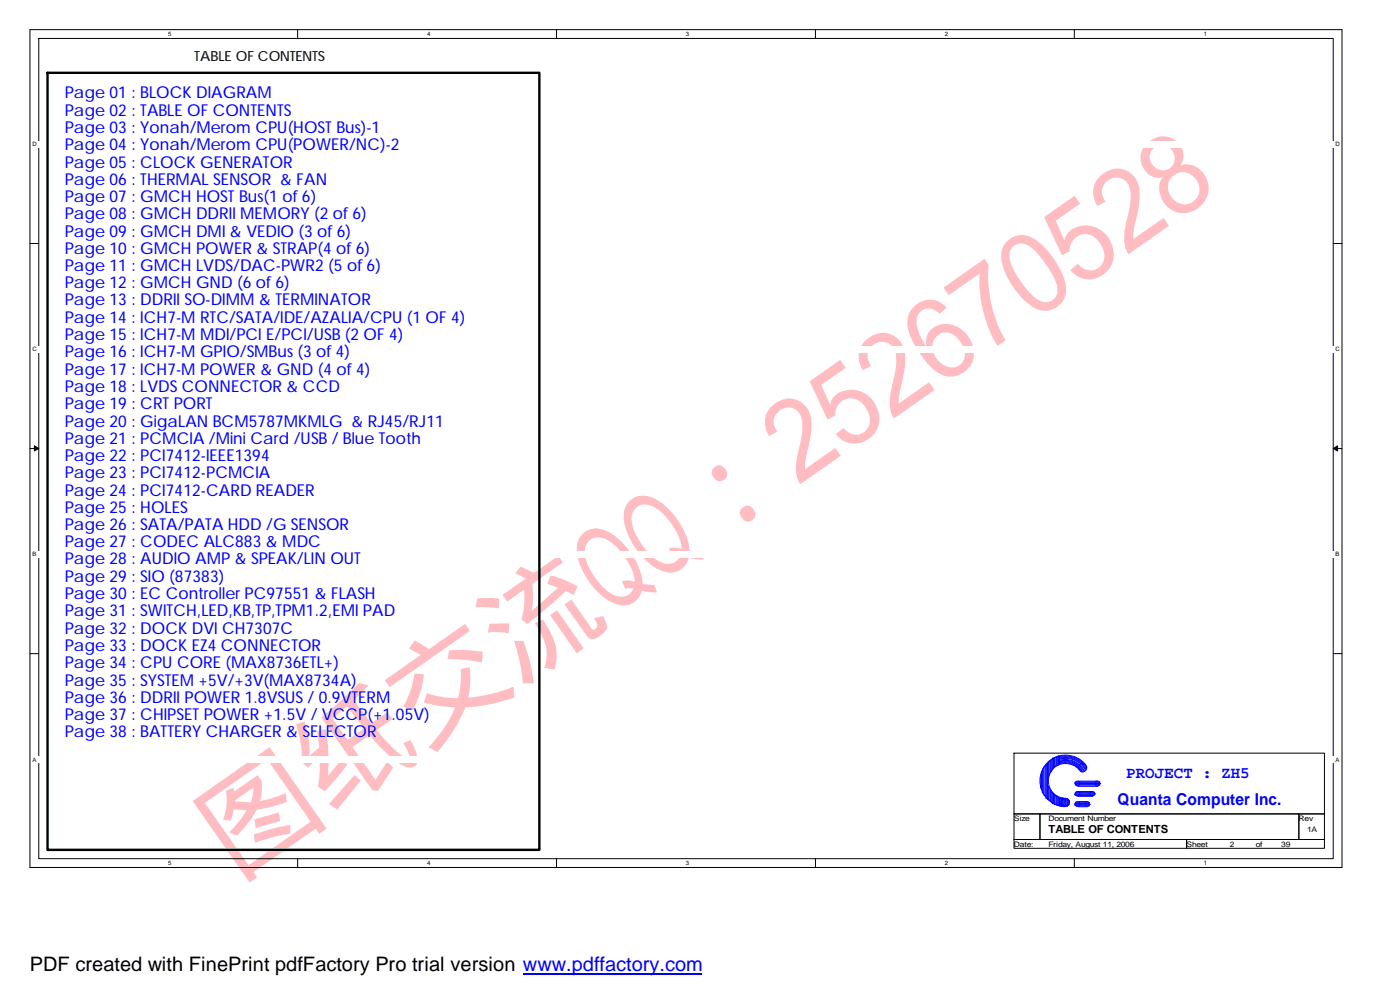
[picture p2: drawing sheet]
<svg xmlns="http://www.w3.org/2000/svg" width="297mm" height="210mm" viewBox="0 0 297 210" stroke-linecap="round" stroke-linejoin="round" font-family="sans-serif">
<defs><g id="words">
<text font-size="24.3" fill="#ffbdc2" x="49.9" y="186.4" transform="rotate(-35 49.9 186.4)">图纸交流QQ：252670528</text>
<text font-size="4.2" x="6.3" y="205.7">PDF created with FinePrint pdfFactory Pro trial version www.pdffactory.com</text>
<g font-size="3.5" fill="#00f">
<text x="13.7" y="20.8">Page 01 : BLOCK DIAGRAM</text>
<text x="13.7" y="24.5">Page 02 : TABLE OF CONTENTS</text>
<text x="13.7" y="28.1">Page 03 : Yonah/Merom CPU(HOST Bus)-1</text>
<text x="13.7" y="35.5">Page 05 : CLOCK GENERATOR</text>
<text x="13.7" y="31.8">Page 04 : Yonah/Merom CPU(POWER/NC)-2</text>
<text x="13.7" y="39.1">Page 06 : THERMAL SENSOR &amp; FAN</text>
<text x="13.7" y="42.8">Page 07 : GMCH HOST Bus(1 of 6)</text>
<text x="13.7" y="46.4">Page 08 : GMCH DDRII MEMORY (2 of 6)</text>
<text x="13.7" y="50.1">Page 09 : GMCH DMI &amp; VEDIO (3 of 6)</text>
<text x="13.7" y="53.8">Page 10 : GMCH POWER &amp; STRAP(4 of 6)</text>
<text x="13.7" y="57.4">Page 11 : GMCH LVDS/DAC-PWR2 (5 of 6)</text>
<text x="13.7" y="61.1">Page 12 : GMCH GND (6 of 6)</text>
<text x="13.7" y="64.7">Page 13 : DDRII SO-DIMM &amp; TERMINATOR</text>
<text x="13.7" y="68.4">Page 14 : ICH7-M RTC/SATA/IDE/AZALIA/CPU (1 OF 4)</text>
<text x="13.7" y="75.7">Page 16 : ICH7-M GPIO/SMBus (3 of 4)</text>
<text x="13.7" y="72.1">Page 15 : ICH7-M MDI/PCI E/PCI/USB (2 OF 4)</text>
<text x="13.7" y="83">Page 18 : LVDS CONNECTOR &amp; CCD</text>
<text x="13.7" y="79.3">Page 17 : ICH7-M POWER &amp; GND (4 of 4)</text>
<text x="13.7" y="86.7">Page 19 : CRT PORT</text>
<text x="13.7" y="94">Page 21 : PCMCIA /Mini Card /USB / Blue Tooth</text>
<text x="13.7" y="90.4">Page 20 : GigaLAN BCM5787MKMLG &amp; RJ45/RJ11</text>
<text x="13.7" y="97.6">Page 22 : PCI7412-IEEE1394</text>
<text x="13.7" y="101.3">Page 23 : PCI7412-PCMCIA</text>
<text x="13.7" y="105">Page 24 : PCI7412-CARD READER</text>
<text x="13.7" y="108.6">Page 25 : HOLES</text>
<text x="13.7" y="112.3">Page 26 : SATA/PATA HDD /G SENSOR</text>
<text x="13.7" y="115.9">Page 27 : CODEC ALC883 &amp; MDC</text>
<text x="13.7" y="119.6">Page 28 : AUDIO AMP &amp; SPEAK/LIN OUT</text>
<text x="13.7" y="123.3">Page 29 : SIO (87383)</text>
<text x="13.7" y="126.9">Page 30 : EC Controller PC97551 &amp; FLASH</text>
<text x="13.7" y="130.6">Page 31 : SWITCH,LED,KB,TP,TPM1.2,EMI PAD</text>
<text x="13.7" y="134.2">Page 32 : DOCK DVI CH7307C</text>
<text x="13.7" y="137.9">Page 33 : DOCK EZ4 CONNECTOR</text>
<text x="13.7" y="141.6">Page 34 : CPU CORE (MAX8736ETL+)</text>
<text x="13.7" y="145.2">Page 35 : SYSTEM +5V/+3V(MAX8734A)</text>
<text x="13.7" y="148.9">Page 36 : DDRII POWER 1.8VSUS / 0.9VTERM</text>
<text x="13.7" y="152.5">Page 37 : CHIPSET POWER +1.5V / VCCP(+1.05V)</text>
<text x="13.7" y="156.1">Page 38 : BATTERY CHARGER &amp; SELECTOR</text>
<text x="238.7" y="164.7">PROJECT : ZH5</text>
<text x="236.8" y="170.4">Quanta Computer Inc.</text>
</g>
<text font-size="3" fill="#004000" x="41.1" y="12.9">TABLE OF CONTENTS</text>
<text font-size="2.4" x="222.2" y="176.4">TABLE OF CONTENTS</text>
<g font-size="1.6">
<text x="214.9" y="173.9">Size</text>
<text x="222.2" y="173.9">Document Number</text>
<text x="275.2" y="173.9">Rev</text>
<text x="214.9" y="179.3">Date:</text>
<text x="222.2" y="179.3">Friday, August 11, 2006</text>
<text x="251.5" y="179.3">Sheet</text>
<text x="260.6" y="179.3">2</text>
<text x="266.1" y="179.3">of</text>
<text x="271.5" y="179.3">39</text>
<text x="277" y="176.1">1A</text>
</g>
<g font-size="1.3">
<text x="35.6" y="7.7">5</text>
<text x="90.5" y="7.7">4</text>
<text x="145.4" y="7.7">3</text>
<text x="200.2" y="7.7">2</text>
<text x="255.1" y="7.7">1</text>
<text x="6.9" y="31">D</text>
<text x="283" y="31">D</text>
<text x="6.9" y="74.4">C</text>
<text x="283" y="74.4">C</text>
<text x="6.9" y="117.9">B</text>
<text x="283" y="117.9">B</text>
<text x="6.9" y="161.3">A</text>
<text x="283" y="161.3">A</text>
<text x="35.6" y="183.3">5</text>
<text x="90.5" y="183.3">4</text>
<text x="145.4" y="183.3">3</text>
<text x="200.2" y="183.3">2</text>
<text x="255.1" y="183.3">1</text>
</g>
</g></defs>
<path d="M6.3 6.3h278.1v177.4h-278zM8.2 8.1h274.3v173.8h-274.3z" fill="none" stroke="#000" stroke-width=".21"/>
<g fill="#fff">
<path d="M35.6 6.5h.7v1.5h-.7z"/>
<path d="M35.6 182.1h.7v1.5h-.7z"/>
</g>
<path d="M63.1 6.3v1.8M63.1 181.9v1.8" fill="none" stroke="#000" stroke-width=".21"/>
<g fill="#fff">
<path d="M90.5 6.5h.7v1.5h-.7z"/>
<path d="M90.5 182.1h.7v1.5h-.7z"/>
</g>
<path d="M117.9 6.3v1.8M117.9 181.9v1.8" fill="none" stroke="#000" stroke-width=".21"/>
<g fill="#fff">
<path d="M145.4 6.5h.6v1.5h-.6z"/>
<path d="M145.4 182.1h.6v1.5h-.6z"/>
</g>
<path d="M172.8 6.3v1.8M172.8 181.9v1.8" fill="none" stroke="#000" stroke-width=".21"/>
<g fill="#fff">
<path d="M200.2 6.5h.7v1.5h-.7z"/>
<path d="M200.2 182.1h.7v1.5h-.7z"/>
</g>
<path d="M227.7 6.3v1.8M227.7 181.9v1.8" fill="none" stroke="#000" stroke-width=".21"/>
<g fill="#fff">
<path d="M255.1 6.5h.7v1.5h-.7z"/>
<path d="M255.1 182.1h.7v1.5h-.7z"/>
<path d="M6.9 29.8h277.1v1.5h-277.1z"/>
<path d="M6.9 73.3h277.1v1.4h-277.1z"/>
</g>
<path d="M6.4 51.6h1.8M282.5 51.6h1.9" fill="none" stroke="#000" stroke-width=".21"/>
<path d="M6.9 116.7h277v1.4h-277z" fill="#fff"/>
<path d="M6.4 95h1.8M282.5 95h1.9" fill="none" stroke="#000" stroke-width=".21"/>
<path d="M7.3 94.4l.9 .6-.9 .5zM282.5 95l1-.6v1.1z" fill="#000" stroke="#000" stroke-width=".21"/>
<path d="M6.9 160.1h276.9v1.5h-276.9z" fill="#fff"/>
<path d="M6.4 138.4h1.8M282.5 138.4h1.9M214.9 159.5h65.8v12.9h-65.8zM214.9 172.4h5.5v5.4h-5.5zM214.9 177.8h36.6v1.9h-36.6zM220.4 172.4h54.9v5.4h-54.9zM251.5 177.8h29.2v1.9h-29.2zM275.3 172.4h5.4v5.4h-5.4z" fill="none" stroke="#000" stroke-width=".21"/>
<path d="M10.1 15.4h104.2v164.6h-104.2z" fill="none" stroke="#000" stroke-width=".51"/>
<g fill="none" stroke="#00f" stroke-width=".21">
<path d="M220.6 164.1v2.7M220.6 166.7l.2 .6M220.7 163.5v3.7M220.9 163.3v4.6M220.9 167.8l.2 .3M221 163.2l-.3 .4M221.1 162.7v5.3M221.2 162.5v5.9M221.2 168.3l.4 .3M221.3 162.4l-.2 .4M221.5 162.2v6.3M221.7 162.2v7"/>
<path d="M221.7 162.1l-.2 .2M221.8 161.9v7.2M222 161.7v7.6M222 169.3h.3M222.1 161.6l-.3 .4M222.2 161.4v3.2M222.2 166.5v2.8M222.2 166.6l.2 .4M222.3 161.3v2.6M222.3 166.9v2.6M222.3 169.4l.4 .3M222.4 163.8l-.2 .7"/>
<path d="M222.6 161.2v2.5M222.6 167.1v2.5M222.6 167.2l.2 .5M222.7 161.1l-.4 .3M222.8 161v2.4M222.8 167.7v2.2M222.8 169.8l.2 .3M222.8 163.3l-.2 .3M222.9 160.9v2.3M222.9 167.7v2.3M222.9 167.8l.3 .3M223 160.8l-.2 .3"/>
<path d="M223.1 170.2h.3M223.1 160.5v2.3M223.1 168v2.3M223.1 160.6h.3M223.2 162.7l-.3 .4M223.3 168.2l.2 .2M223.3 160.6v2.1M223.3 168.1v2.1M223.4 170.4h.3M223.4 160.5v2M223.4 168.3v2.1M223.5 162.4l-.2 .3"/>
<path d="M223.6 160.5v1.9M223.6 168.4v2M223.6 168.5l.3 .3M223.7 160.4l-.3 .2M223.9 160.4v1.8M223.9 168.7v1.7M223.9 170.4l.2 .2M223.9 162.1l-.3 .2M224 160.3v1.9M224 168.6v1.9M224 168.7l.3 .3M224.1 160.2l-.2 .3"/>
<path d="M224.1 161.6l.3 .4M224.2 170.5h.3M224.2 160.2v1.5M224.2 168.9v1.7M224.3 161.1l1.4-.2a4.5 4.5 0 0 1 4.2 2.5M224.3 160.8a5.2 5.2 0 0 1 5.7 2.2M224.3 160.6a5.2 5.2 0 0 1 5.8 2.4M224.4 160.1v2M224.4 168.9v1.6M224.4 169.1h.2M224.4 161.8a4 4 0 0 1 4.8 1.7M224.4 161.6a4.1 4.1 0 0 1 5 1.9"/>
<path d="M224.4 161.5a4.2 4.2 0 0 1 5 1.7M224.4 161.3a4.3 4.3 0 0 1 5.3 2.1M224.5 170.7h.5M224.5 160l-.3 .3M224.5 160.5a5.2 5.2 0 0 1 5.7 2.2M224.5 160.3a5.3 5.3 0 0 1 5.8 2.3M224.5 170.5h.3M224.5 160.2v1.5M224.5 169.1v1.5M224.7 169.1h.3M224.7 169v1.5M225 169.1v1.7"/>
<path d="M225.1 169.1v1.7M225.2 169l-.7 1.7M225.3 169v1.5M225.3 169.1l.3 .4M225.4 170.4l-.3 .3M225.5 170.7h.2M225.5 169.4v1.4M225.6 169.3h.3M225.6 169.2v1.5M225.8 170.7h.3M225.8 169.3v1.5M226.1 169.3h.2"/>
<path d="M226.1 169.2v1.5M226.2 169.3v1.5M226.4 169.3v1.2M226.4 169.4l.3 .3M226.5 170.4l-.3 .3M226.6 169.6v.8M227.8 165.8h5.2M227.8 168.3h4.1M227.8 170.2h3M227.8 170.5h3M227.8 165.8v.2M227.8 170.2v.2"/>
<path d="M227.8 166h5.5M227.8 168.2h4.4M227.8 168.3l.5 .3M227.8 170.4h3.3M227.8 170.5l.5 .3M227.9 166.1h5.1M227.9 168h4M228 165.6h5.1M228 166.1l.3 .3M228 167.8h4M228 168l-.2 .2M228 170h2.9"/>
<path d="M228.2 166.3h4.9M228.2 168.5h3.6M228.2 170.7h2.7M228.4 169.8h2.1M228.4 170.9h2.1M228.4 168.7h3.2M228.4 167.7h3.2M228.4 166.6h4.3M228.4 165.5h4.3M228.7 163a3.7 3.7 0 0 0-6.2 .8 3.7 3.7 0 0 0 3.2 5.3M230 162a5.5 5.5 0 0 0-9.1 1 5.5 5.5 0 0 0 4.8 7.9M230.8 170v.3"/>
<path d="M231 170.4l-.3 .2M231.9 167.8v.3M232.1 168.2l-.3 .2M233 165.6v.3M233.2 166l-.3 .2"/>
<circle cx="225.8" cy="169.9" r=".85"/>
<circle cx="228.3" cy="166" r=".52"/>
<circle cx="228.3" cy="170.3" r=".52"/>
<circle cx="228.4" cy="168.1" r=".5"/>
<circle cx="229.4" cy="162.6" r=".87"/>
<circle cx="230.4" cy="170.3" r=".52"/>
<circle cx="231.5" cy="168.1" r=".5"/>
<circle cx="232.6" cy="166" r=".52"/>
</g>
<path d="M110.8 206.3h37.9" fill="none" stroke="#00f" stroke-width=".34"/>
<use href="#words"/>
</svg>
